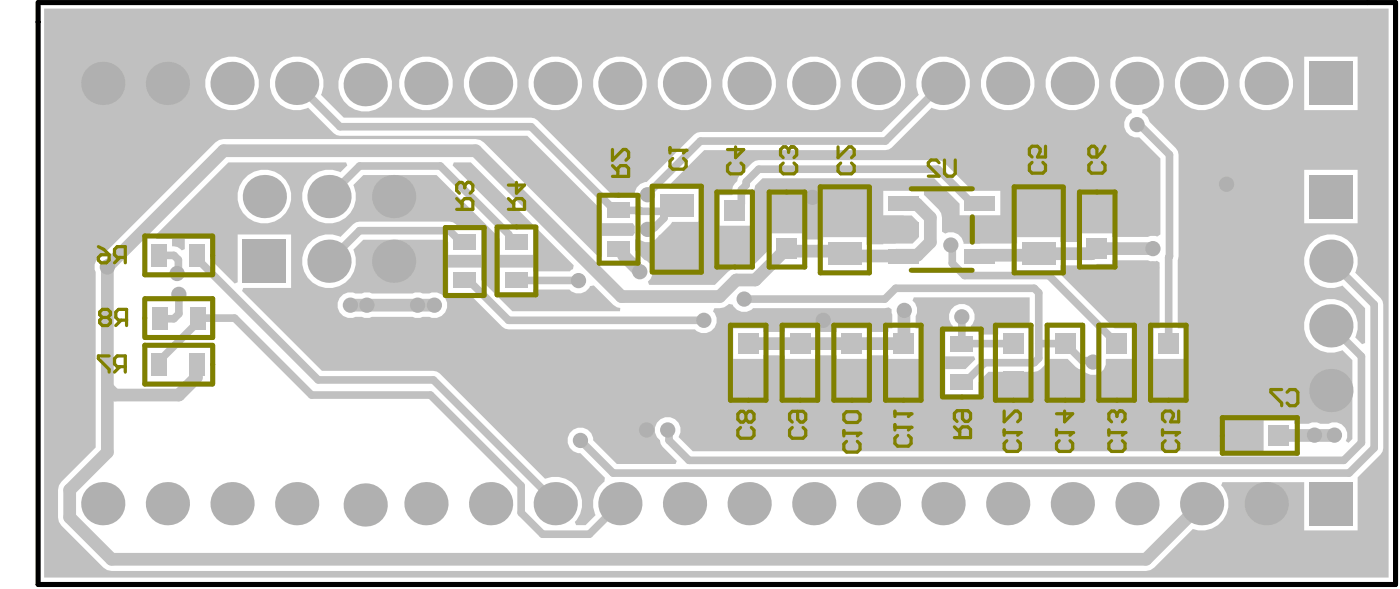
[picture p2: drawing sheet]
<svg xmlns="http://www.w3.org/2000/svg" width="183mm" height="77mm" viewBox="0 0 183 77" stroke-linecap="round" stroke-linejoin="round" font-family="sans-serif">
<path d="M5 .3h177.5v76h-177.5z" fill="none" stroke="#000" stroke-width=".66"/>
<path d="M5.8 1.1h175.8v74.3h-175.8zM170.6 7.4v7h7v-7zM162.1 10.9a3.5 3.5 0 0 0 7 0 3.5 3.5 0 0 0-7 0zM153.6 10.9a3.5 3.5 0 0 0 7.1 0 3.5 3.5 0 0 0-7.1 0zM136.7 10.9a3.6 3.6 0 0 0 7.1 0 3.6 3.6 0 0 0-7.1 0zM128.3 10.9a3.5 3.5 0 0 0 7 0 3.5 3.5 0 0 0-7 0zM36 8.7a3.5 3.5 0 0 0 .1 4.4 3.5 3.5 0 0 0 4.2 1l3.3 3.3 .4 .2 .5 .1h24.5l9.7 9.8v1.6h4.1l.2 .5a1.62 1.62 0 0 1-.2 1.2h-4.1v2.7l-.4 .1-15-15-.5-.3-.6-.1h-33l-.5 .1-.5 .3-14.8 14.7a1.59 1.59 0 0 0-.9 2.2v22.9l-4.5 4.5-.3 .5-.1 .6v3.6l.1 .5 .3 .5 5.5 5.5 .5 .3 .6 .1h135.3l.6-.1 .5-.3 5-5 .7 .2a3.5 3.5 0 0 0 3.6-1.9 3.5 3.5 0 0 0-.6-4l.2-.4h10.7v6.3h7v-7l3-3 .2-.3 .1-.5v-18.7l-.1-.5-.2-.4-3.4-3.3a3.5 3.5 0 0 0-2.6-5 3.5 3.5 0 0 0-4 4 3.5 3.5 0 0 0 4.9 2.7l3 2.9v4.6l-.4 .1-.9-.9a3.5 3.5 0 0 0-2.6-4.9 3.5 3.5 0 0 0-4 4 3.5 3.5 0 0 0 4.9 2.6l1.4 1.3v10.3l-.5 .5-.4-.2a1.66 1.66 0 0 0-.3-2 1.66 1.66 0 0 0-1.9-.3h-1.1l-.5-.1h-.6l-.5 .1h-1.8v-.4h-4v4h-.5h-74.2l-1.9-1.8 .3-.6a1.7 1.7 0 0 0-2.3-1.9 1.7 1.7 0 0 0-.4 2.9l.1 .5 .3 .3 1.8 1.9-.1 .4h-7.7l-3.1-3.1a1.68 1.68 0 0 0-1.7-1.7 1.68 1.68 0 0 0-1.7 1.7 1.68 1.68 0 0 0 1.7 1.7l3.2 3.2-.1 .5a3.4 3.4 0 0 0-1.1 4.4l-1.3 1.3h-1.3l-.1-.5 .2-.2a3.5 3.5 0 0 0 0-4.3 3.5 3.5 0 0 0-4.1-1.1l-13.8-13.7-.4-.3-.4-.1h-14.6l-10.4-10.4 .1-.4h6.3v-7h-7v6.3l-.4 .1-3.2-3.2v-2.6h-3.3v1.3l-.4 .2a1.36 1.36 0 0 0-1.3-.5v-1h-2.1l-.1-.4 9.6-9.6h15.4l.1 .4-.9 .9-.1-.1a3.5 3.5 0 0 0-4.9 2.8 3.5 3.5 0 0 0 4.1 3.9 3.5 3.5 0 0 0 2.6-4.9l1.3-1.3h9.6l8.3 8.2v2.2h4.3v-3.3h-2.2l-8.3-8.4 .2-.4h2.2l13.4 13.4-.1 .5-.4 .3h-4.8v-.5h-4.3v3.4h4.3v-.5h4.8a1.63 1.63 0 0 0 2.7-.4l.5-.1 2.5 2.5 .5 .3 .4 .1v.4h-14.1l-4.1-4v-1.7h-4.3v3.4h2.7l4.4 4.4 .4 .2 .4 .1h24.4l.2 .2a1.68 1.68 0 0 0 2.2-.3 1.68 1.68 0 0 0-.1-2.2l.2-.5 1.3-.1 .6-.4 .5 .1a1.63 1.63 0 0 0 2.7 .4h17.2l.5-.1 .4 .3 .1 .7v1.8h-.5v.4h-2.8v-.4h-4v.4h-2.7v-.4h-4v.4h-2.8v-.4h-4v4h4v-.5h2.8v.5h4v-.5h2.7v.5h4v-.5h2.8v.5h4v-4h-.5v-1.6l.2-.4v-.7l-.2-.6-.4-.3 .2-.5h15.2v3.7l-.2 .4h-3.9v.8h-2.6v-.5h-1v-.7l.2-.2a1.69 1.69 0 0 0-.3-2.3 1.69 1.69 0 0 0-2.3 .2 1.69 1.69 0 0 0 0 2.3v.7h-1v3.3h3.8l.1 .4-1.2 1.3h-2.7v3.3h4.4v-1.6l1.3-1.4h6a2.27 2.27 0 0 0 1.7-1.4l.3-.2h2.3l1.1 1 .4 .3 .5 .1a1.69 1.69 0 0 0 2 .5 1.69 1.69 0 0 0 1-1.9h.1h3.4v-4h-2.3l-7.3-7.2 .2-.4v-.6h4.1l.7-.2h2v-.5h4.6l.4 .1 .8-.1 .4 .3v8.6h-.9v4h4v-4h-.8l.1-22.7-.1-.5-.2-.3-3.4-3.5-.3-.6-.5-.4-.2-.1v-.5a3.5 3.5 0 0 0 2.2-5.4 3.5 3.5 0 0 0-5.8 0 3.5 3.5 0 0 0 2.2 5.4v.5l-.2 .1a1.69 1.69 0 0 0-.7 2 1.69 1.69 0 0 0 1.9 1l2.8 2.8v9.9l-.5 .3-.2-.1h-.6l-.4 .1h-4.6v-.4h-4v1.1h-2.8v-.6h-5.7v.8h-7v-.1a1.66 1.66 0 0 0-2.4-1.2l-.4-.3v-1.8l-.1-.6-.4-.5-1.9-1.8v-.6h-5.3v3.2h3.7l.9 1v1.9l-.8 .8-6 .1v-.9h-5.6v.3h-2.8v-.8h-4v1.8l-2.8 2.7h-1.8l-.6 .1-.5 .4-1.7 1.7h-8.6l-.2-.4a1.64 1.64 0 0 0-.4-2.9l-1.2-1.2v-1.4l.4-.2 .2 .3a1.67 1.67 0 0 0 2.4-.6l1.6-1.5 .2-.3h3.4v-4.3h-3.7l-.2-.4 4.7-4.7h23.7l.5-.1 .3-.2 5.2-5.2a3.5 3.5 0 0 0 5-2.7 3.5 3.5 0 0 0-4-4 3.5 3.5 0 0 0-2.6 5l-4.9 4.8h-23.7l-.5 .1-.3 .3-6.2 6.2h-.3a1.78 1.78 0 0 0-1.3 2h-2.6l-10.1-10.1-.4-.2-.4-.1h-24.5l-3-3a3.5 3.5 0 0 0-1.4-4.5 3.5 3.5 0 0 0-4.6 .8zM111.4 10.9a3.5 3.5 0 0 0 7 0 3.5 3.5 0 0 0-7 0zM102.9 10.9a3.5 3.5 0 0 0 7.1 0 3.5 3.5 0 0 0-7.1 0zM94.5 10.9a3.5 3.5 0 0 0 7 0 3.5 3.5 0 0 0-7 0zM86 10.9a3.5 3.5 0 0 0 7 0 3.5 3.5 0 0 0-7 0zM77.5 10.9a3.5 3.5 0 0 0 7.1 0 3.5 3.5 0 0 0-7.1 0zM69.1 10.9a3.5 3.5 0 0 0 7 0 3.5 3.5 0 0 0-7 0zM60.6 10.9a3.6 3.6 0 0 0 7.1 0 3.6 3.6 0 0 0-7.1 0zM52.2 10.9a3.5 3.5 0 0 0 7 0 3.5 3.5 0 0 0-7 0zM26.8 10.9a3.5 3.5 0 0 0 7.1 0 3.5 3.5 0 0 0-7.1 0zM44.2 11.1a3.5 3.5 0 0 0 7.1 0 3.5 3.5 0 0 0-7.1 0zM94.1 25.5v4h4v-4.2l.6-.7 .1-.4 .9-.9h22.5l3.3 3.3v1.5h5.3v-3.2h-3.6l-3.7-3.6-.4-.3-.4-.1h-23.5l-.4 .1-.4 .3-1.7 1.6-.2 .4-.1 .3a1.71 1.71 0 0 0-.6 1.9zM170.6 22.2v7h7v-7zM31.1 25.7a3.5 3.5 0 0 0 7 0 3.5 3.5 0 0 0-7 0zM40.2 32a3.5 3.5 0 0 0 2.4 5.6 3.5 3.5 0 0 0 3.6-5l1.3-1.3h10.8l.3 .3v1.7h4.3v-3.3h-2.6l-.7-.7-.4-.3-.4-.1h-11.8l-.4 .1-.4 .3-1.7 1.6a3.5 3.5 0 0 0-4.3 1.1zM44.4 38.9a1.67 1.67 0 0 0 .1 2 1.67 1.67 0 0 0 2 .5h.8l.4 .1h.6l.3-.1h5.4l.3 .1 1.8-.1a1.67 1.67 0 0 0 2.4-1.6 1.67 1.67 0 0 0-2.4-1.5h-.8l-.4-.1h-.6l-.3 .1h-5.4l-.3-.1-1.8 .1a1.62 1.62 0 0 0-2.1 .6z" fill="#c0c0c0"/>
<path d="M20.8 33.3h1.9l.6 .6v1.6l-.1 .2M23.4 38.4v2.6l-.7 .6h-1.7l-.1-.1M43 25.7l4-4h10.6l8.9 8.9v.5l.5 .5h.5M60.8 31.6h-.5l-1.5-1.5h-11.8l-4 4M128.2 26.5h-1.1l-4.4-4.4h-23.5l-1.6 1.6v.5l-.7 .6v1.8l-.8 .9M83.9 55.3l.7 .6v.2" fill="none" stroke="#c0c0c0" stroke-width="1"/>
<path d="M80.4 32.5h1l.2 .1v.8l2.1 2.1M118.2 26.5l.1 .1h1.6l1.8 1.8v3.2l-1.7 1.7h-2.8l-.1 .1h-6.3l-.6-.6h-7l-.3-.3-4.1 4.1h-2.5l-2.2 2.1h-12.8l-19.1-19h-33l-15.2 15.2v24.2l-4.9 4.9v3.6l5.5 5.4h135.3l7.2-7.2M143.5 32.5l-.7 .6h-7l-.2 .2h-7.3l-.1 .1M150.7 35h.1M25.8 47.6l-.1 .2v1.5l-2.3 2.3h-8.4l-1-1M97.9 44.9h6.8M118.3 40.5l-.1 4.4h-6.8" fill="none" stroke="#c0c0c0" stroke-width="1.7"/>
<circle cx="83.7" cy="35.5" r=".83" fill="#c0c0c0"/>
<path d="M45.8 39.8h11M143.5 32.5h7.3M104.7 44.9h6.7M174.5 56.8l-7.2 .1" fill="none" stroke="#c0c0c0" stroke-width="1.7"/>
<g fill="none" stroke="#c0c0c0" stroke-width="1">
<path d="M38.8 10.9l5.7 5.6h25l10.9 11 6.4 .1M123.3 10.9l-7.5 7.5h-24.2l-6.9 6.9v.1M148.7 16.3h.3l3.9 3.9-.1 24.7M25.8 33.3v.5l15.8 15.8h15.1l15.9 15.9v.3M60.8 36.6h.5l5.2 5.2h25.6M67.5 36.6h8.2M88.5 26.8l-.8 .8h-.6l-.3 .2v.7l-1.2 1.3h-.7l-.2 .2M97.3 39.1h18.4l1.4-1.5h18.2l.5 .6v8.6l-.5 .6h-6.5l-2.5 2.5h-.5M124.3 32l.2 .2v2.2l1.6 1.6h11.1l8.9 8.9M174.1 34.1l5.6 5.7v18.7l-3.3 3.3h-96.2l-4.3-4.3M20.8 47.6l.5-.5v-.5l4.6-4.6v-.5h4.8l10 10.1h15.6l11.9 11.8v3.6l2.8 2.8h6.1l4-4M125.8 41.4v3.5h6.7"/>
<path d="M135.8 44.9h3.5l2.2 2.2h1.3l.1 .2M174.1 42.5l3.9 4v11.3l-2.3 2.3h-85.6l-2.6-2.6v-1.2l-.2-.2"/>
</g>
<g fill="#b0b0b0">
<circle cx="23.2" cy="35.7" r="1"/>
<circle cx="23.4" cy="38.4" r="1"/>
<circle cx="14" cy="34.9" r="1"/>
<circle cx="106.2" cy="25.8" r="1"/>
<circle cx="84.6" cy="56.1" r="1"/>
<circle cx="160.4" cy="24.1" r="1"/>
<circle cx="107.7" cy="41.8" r="1"/>
<circle cx="118.3" cy="40.5" r="1"/>
<circle cx="83.7" cy="35.5" r="1"/>
<circle cx="150.8" cy="32.5" r="1"/>
<circle cx="56.8" cy="39.8" r="1"/>
<circle cx="54.6" cy="39.8" r="1"/>
<circle cx="45.8" cy="39.8" r="1"/>
<circle cx="48" cy="39.8" r="1"/>
<circle cx="174.5" cy="56.8" r="1"/>
<circle cx="171.9" cy="56.8" r="1"/>
<circle cx="84.7" cy="25.4" r="1"/>
<circle cx="84.7" cy="30" r="1"/>
<circle cx="97.3" cy="39.1" r="1"/>
<circle cx="125.8" cy="41.4" r="1"/>
<circle cx="148.7" cy="16.3" r="1"/>
<circle cx="124.3" cy="32" r="1"/>
<circle cx="142.9" cy="47.3" r="1"/>
<circle cx="87.3" cy="56.1" r="1"/>
<circle cx="75.9" cy="57.5" r="1"/>
<circle cx="92.1" cy="41.8" r="1"/>
<circle cx="75.7" cy="36.6" r="1"/>
<circle cx="13.4" cy="65.8" r="2.83"/>
<circle cx="13.4" cy="10.9" r="2.83"/>
<circle cx="21.9" cy="65.8" r="2.83"/>
<circle cx="21.9" cy="10.9" r="2.83"/>
<circle cx="30.3" cy="65.8" r="2.83"/>
<circle cx="30.3" cy="10.9" r="2.83"/>
<circle cx="34.6" cy="25.7" r="2.83"/>
<circle cx="38.8" cy="10.9" r="2.83"/>
<circle cx="38.8" cy="65.8" r="2.83"/>
<circle cx="43" cy="34.1" r="2.83"/>
<circle cx="43" cy="25.7" r="2.83"/>
<circle cx="47.8" cy="11.1" r="2.83"/>
<circle cx="47.8" cy="65.9" r="2.83"/>
<circle cx="51.5" cy="34.1" r="2.83"/>
<circle cx="51.5" cy="25.7" r="2.83"/>
<circle cx="55.7" cy="10.9" r="2.83"/>
<circle cx="55.7" cy="65.8" r="2.83"/>
<circle cx="64.2" cy="10.9" r="2.83"/>
<circle cx="64.2" cy="65.8" r="2.83"/>
<circle cx="72.6" cy="65.8" r="2.83"/>
<circle cx="72.6" cy="10.9" r="2.83"/>
<circle cx="81.1" cy="10.9" r="2.83"/>
<circle cx="81.1" cy="65.8" r="2.83"/>
<circle cx="89.5" cy="10.9" r="2.83"/>
<circle cx="89.5" cy="65.8" r="2.83"/>
<circle cx="98" cy="10.9" r="2.83"/>
<circle cx="98" cy="65.8" r="2.83"/>
<circle cx="106.4" cy="10.9" r="2.83"/>
<circle cx="106.4" cy="65.8" r="2.83"/>
<circle cx="114.9" cy="65.8" r="2.83"/>
<circle cx="123.3" cy="65.8" r="2.83"/>
<circle cx="131.8" cy="65.8" r="2.83"/>
<circle cx="140.2" cy="65.8" r="2.83"/>
<circle cx="148.7" cy="65.8" r="2.83"/>
<circle cx="157.1" cy="65.8" r="2.83"/>
<circle cx="165.6" cy="65.8" r="2.83"/>
<circle cx="174.1" cy="51" r="2.83"/>
<circle cx="174.1" cy="42.5" r="2.83"/>
<circle cx="174.1" cy="34.1" r="2.83"/>
<circle cx="114.9" cy="10.9" r="2.83"/>
<circle cx="123.3" cy="10.9" r="2.83"/>
<circle cx="131.8" cy="10.9" r="2.83"/>
<circle cx="140.2" cy="10.9" r="2.83"/>
<circle cx="148.7" cy="10.9" r="2.83"/>
<circle cx="157.1" cy="10.9" r="2.83"/>
<circle cx="165.6" cy="10.9" r="2.83"/>
</g>
<g fill="#b0b0b0">
<path d="M31.7 31.3h5.7v5.6h-5.7z" fill-rule="evenodd"/>
<path d="M171.2 62.9h5.7v5.7h-5.7z" fill-rule="evenodd"/>
<path d="M171.2 22.8h5.7v5.7h-5.7z" fill-rule="evenodd"/>
<path d="M171.2 8.1h5.7v5.6h-5.7z" fill-rule="evenodd"/>
</g>
<g fill="#c0c0c0">
<path d="M165.9 55.6h2.7v2.6h-2.7z" fill-rule="evenodd"/>
<path d="M116.2 29h4v1.9h-4z" fill-rule="evenodd"/>
<path d="M116.2 25.6h4v1.8h-4z" fill-rule="evenodd"/>
<path d="M126.2 32.5h4v1.9h-4z" fill-rule="evenodd"/>
<path d="M126.2 25.6h4v1.8h-4z" fill-rule="evenodd"/>
<path d="M94.8 26.1h2.6v2.7h-2.6z" fill-rule="evenodd"/>
<path d="M59.3 30.6h3v2h-3z" fill-rule="evenodd"/>
<path d="M66 30.6h3v2h-3z" fill-rule="evenodd"/>
<path d="M19.8 31.9h2v2.9h-2z" fill-rule="evenodd"/>
<path d="M19.9 40h2v3h-2z" fill-rule="evenodd"/>
<path d="M94.8 31.1h2.6v2.7h-2.6z" fill-rule="evenodd"/>
<path d="M160.9 55.6h2.7v2.6h-2.7z" fill-rule="evenodd"/>
<path d="M108.3 25.3h4.3v3h-4.3z" fill-rule="evenodd"/>
<path d="M108.3 31.6h4.3v3h-4.3z" fill-rule="evenodd"/>
<path d="M133.7 25.3h4.3v3h-4.3z" fill-rule="evenodd"/>
<path d="M133.7 31.6h4.3v3h-4.3z" fill-rule="evenodd"/>
<path d="M116.2 32.5h4v1.9h-4z" fill-rule="evenodd"/>
<path d="M86.3 25.3h4.4v3h-4.4z" fill-rule="evenodd"/>
<path d="M79.4 31.5h3v2h-3z" fill-rule="evenodd"/>
<path d="M59.3 35.6h3v2h-3z" fill-rule="evenodd"/>
<path d="M24.8 31.9h2v2.9h-2z" fill-rule="evenodd"/>
<path d="M24.8 46.1h2v3h-2z" fill-rule="evenodd"/>
<path d="M19.8 46.1h2v3h-2z" fill-rule="evenodd"/>
<path d="M24.9 40h2v3h-2z" fill-rule="evenodd"/>
<path d="M101.5 31.1h2.7v2.7h-2.7z" fill-rule="evenodd"/>
<path d="M151.5 48.5h2.7v2.7h-2.7z" fill-rule="evenodd"/>
<path d="M144.7 48.5h2.7v2.7h-2.7z" fill-rule="evenodd"/>
<path d="M138 48.5h2.6v2.7h-2.6z" fill-rule="evenodd"/>
<path d="M131.2 48.5h2.7v2.7h-2.7z" fill-rule="evenodd"/>
<path d="M116.8 48.5h2.7v2.7h-2.7z" fill-rule="evenodd"/>
<path d="M110.1 48.5h2.6v2.7h-2.6z" fill-rule="evenodd"/>
<path d="M103.3 48.5h2.7v2.7h-2.7z" fill-rule="evenodd"/>
<path d="M96.6 48.5h2.6v2.7h-2.6z" fill-rule="evenodd"/>
<path d="M142.1 26.1h2.7v2.7h-2.7z" fill-rule="evenodd"/>
<path d="M101.5 26.1h2.7v2.7h-2.7z" fill-rule="evenodd"/>
<path d="M86.3 31.6h4.4v3h-4.4z" fill-rule="evenodd"/>
<path d="M116.8 43.5h2.7v2.7h-2.7z" fill-rule="evenodd"/>
<path d="M110.1 43.5h2.6v2.7h-2.6z" fill-rule="evenodd"/>
<path d="M103.3 43.5h2.7v2.7h-2.7z" fill-rule="evenodd"/>
<path d="M96.6 43.5h2.6v2.7h-2.6z" fill-rule="evenodd"/>
<path d="M142.1 31.1h2.7v2.7h-2.7z" fill-rule="evenodd"/>
<path d="M66 35.6h3v2h-3z" fill-rule="evenodd"/>
<path d="M79.4 26.5h3v2h-3z" fill-rule="evenodd"/>
<path d="M124.3 48.9h3v2h-3z" fill-rule="evenodd"/>
<path d="M124.3 43.9h3v2h-3z" fill-rule="evenodd"/>
<path d="M131.2 43.5h2.7v2.7h-2.7z" fill-rule="evenodd"/>
<path d="M138 43.5h2.6v2.7h-2.6z" fill-rule="evenodd"/>
<path d="M144.7 43.5h2.7v2.7h-2.7z" fill-rule="evenodd"/>
<path d="M151.5 43.5h2.7v2.7h-2.7z" fill-rule="evenodd"/>
</g>
<g fill="none" stroke="#808000" stroke-width=".66">
<path d="M18.9 39v5.1M19 39h8.8v5.1h-8.8M27.7 30.8h-8.8v5.1h8.8M27.8 30.8v5.1M58.2 38.6h5.1M58.2 38.5v-8.8h5.1v8.8M65 29.6h5.1M65 29.7v8.8h5.1v-8.8M78.4 25.5h5M78.4 25.6v8.8h5v-8.8M85.3 35.5v-11.2h6.4v11.2h-6.4M93.7 25.1h4.7v9.8h-4.7z"/>
<path d="M100.6 25.1h4.6v9.8h-4.6zM113.7 24.4h-6.4v11.2h6.4v-11.1M119.2 35.3h7.9M119.2 24.7h8M127.2 28.3v3.3M139.1 24.4h-6.5v11.2h6.5v-11.1M141.2 25.1h4.6v9.8h-4.6zM27.7 45.1h-8.8v5h8.8M27.8 45.1v5M95.5 42.5h4.7v9.8h-4.7zM102.3 42.5h4.6v9.8h-4.6zM109 42.5h4.7v9.8h-4.7z"/>
<path d="M115.8 42.5h4.7v9.8h-4.7zM123.3 51.8h5M123.3 51.8v-8.8h5v8.8M130.2 42.5h4.6v9.8h-4.6zM136.9 42.5h4.7v9.8h-4.7zM143.7 42.5h4.7v9.8h-4.7zM150.5 42.5h4.6v9.8h-4.6zM159.9 54.5h9.8v4.7h-9.8z"/>
</g>
<g fill="none" stroke="#808000" stroke-width=".42">
<path d="M12.9 33.6l.3-.3h1.1v.7l-.4 .3h-.7l-.3-.3zM12.9 32.2l.7 .4 .7 .7M15.7 33.6l-.7 .7M16.4 33.6h-1.1l-.3-.3v-.7l.3-.4h1.1v2.1M59.7 27.3h2.1v-1l-.3-.4h-.7l-.4 .4v1M59.7 25.9l.7 .7M61.1 23.8h.4l.3 .4v.7l-.3 .3M66.5 27.3h2.1v-1l-.4-.4h-.7l-.3 .4v1M66.5 25.9l.7 .7M67.5 23.8v1.4l1.1-1h-2.1M122.8 21.2l-.3-.3h-.7l-.4 .3v.4l1.4 1.4h-1.4M123.5 20.9v1.8l.4 .3h.7l.3-.3v-1.8"/>
<path d="M13.4 41.5l-.4-.4v-.4l.4-.3h.7l.3 .3v.4l-.3 .4M13.4 41.5l-.4 .3v.4l.4 .3h.7l.3-.3v-.4l-.3-.3M13.4 41.5h.7M14.3 46.5h-1.4v.3l1.4 1.4v.4M15.7 47.9l-.7 .7M15.9 41.8l-.8 .7M16.4 47.9h-1.1l-.3-.4v-.7l.3-.3h1.1v2.1M16.6 41.8h-1.1l-.4-.3v-.8l.4-.3h1.1v2.1M124.8 57.1h2.1v-1l-.3-.4h-.7l-.4 .4v1M124.8 55.7l.7 .7M125.9 53.6v1.1l.3 .3h.4l.3-.3v-.7l-.3-.4h-1.4l-.4 .4v.7l.4 .3M167.6 50.9h-1.4v.3l1.4 1.4v.4"/>
<path d="M168.3 51.2l.4-.3h.7l.3 .3v1.4l-.3 .4h-.7l-.4-.4"/>
</g>
<circle cx="61.1" cy="23.8" r=".21" fill="#808000"/>
<path d="M80.1 19.5v1.4l1.4-1.4h.4l.3 .4v.7l-.3 .3M60.8 24.2v.3M60.8 24.2l-.4-.4h-.3l-.4 .4v.7l.4 .3M61.1 23.8l-.3 .4M80.1 23h2.1v-1l-.3-.4h-.7l-.4 .4v1M80.1 21.6l.7 .7M152 56.1v.7M152 56.5h2.1M152.4 57.5l-.4 .4v.7l.4 .3h1.4l.3-.3v-.7l-.3-.4" fill="none" stroke="#808000" stroke-width=".42"/>
<circle cx="154.1" cy="56.5" r=".21" fill="#808000"/>
<path d="M138.2 56.1v.7M138.2 56.5h2.1M138.5 57.5l-.3 .4v.7l.3 .3h1.4l.4-.3v-.7l-.4-.4M154.1 56.5l-.3 .3M154.1 53.7v1.4h-1l.3-.7v-.4l-.3-.3h-.7l-.4 .3v.7l.4 .4" fill="none" stroke="#808000" stroke-width=".42"/>
<circle cx="140.3" cy="56.5" r=".21" fill="#808000"/>
<path d="M139.2 53.7v1.4l1.1-1.1h-2.1M140.3 56.5l-.4 .3M145 56.1v.7M145 56.5h2.1M145.4 57.5l-.4 .4v.7l.4 .3h1.4l.3-.3v-.7l-.3-.4" fill="none" stroke="#808000" stroke-width=".42"/>
<circle cx="147.1" cy="56.5" r=".21" fill="#808000"/>
<path d="M146.4 53.7h.4l.3 .3v.7l-.3 .4M147.1 56.5l-.3 .3" fill="none" stroke="#808000" stroke-width=".42"/>
<circle cx="146.4" cy="53.7" r=".21" fill="#808000"/>
<path d="M131.3 56.1v.7M131.3 56.5h2.1M131.7 57.5l-.4 .4v.7l.4 .3h1.4l.3-.3v-.7l-.3-.4M146.1 54v.4M146.1 54l-.4-.3h-.3l-.4 .3v.7l.4 .4M146.4 53.7l-.3 .3" fill="none" stroke="#808000" stroke-width=".42"/>
<circle cx="133.4" cy="56.5" r=".21" fill="#808000"/>
<path d="M117 55.4v.7M117 55.8h2.2M117.4 56.9l-.4 .3v.7l.4 .4h1.4l.4-.4v-.7l-.4-.3M131.3 53.7v1.4l1.4-1.4h.4l.3 .3v.7l-.3 .4M133.4 56.5l-.3 .3" fill="none" stroke="#808000" stroke-width=".42"/>
<circle cx="119.2" cy="55.8" r=".21" fill="#808000"/>
<path d="M117 53.7v.7M117 54h2.2M119.2 55.8l-.4 .3" fill="none" stroke="#808000" stroke-width=".42"/>
<circle cx="119.2" cy="54" r=".21" fill="#808000"/>
<path d="M110.4 56.2v.7M110.4 56.6h2.1M110.7 57.6l-.3 .4v.7l.3 .3h1.4l.4-.3v-.7l-.4-.4M119.2 54l-.4 .4" fill="none" stroke="#808000" stroke-width=".42"/>
<circle cx="112.5" cy="56.6" r=".21" fill="#808000"/>
<g fill="none" stroke="#808000" stroke-width=".42">
<path d="M96.2 19.2v1.4l1.1-1.1h-2.2M103.5 19.2h.3l.4 .3v.7l-.4 .4M136.7 19.1v1.4h-1l.3-.7v-.4l-.3-.3h-.7l-.4 .3v.7l.4 .4M142.4 19.4l.4-.3h.3l.4 .3v1.1h-.7l-.4-.4zM144.5 19.1l-.3 .7-.7 .7M95.5 21.3l-.4 .3v.7l.4 .4h1.4l.4-.4v-.7l-.4-.3M102.4 21.3l-.3 .3v.7l.3 .4h1.4l.4-.4v-.7l-.4-.3M135 21.2l-.4 .4v.7l.4 .3h1.4l.3-.3v-.7l-.3-.4M142.8 21.2l-.4 .4v.7l.4 .3h1.4l.3-.3v-.7l-.3-.4M96.8 55.8l-.3 .4v.7l.3 .3h1.5l.3-.3v-.7l-.3-.4M97.6 54.1l-.4-.4h-.4l-.3 .4v.7l.3 .3h.4l.4-.3M97.6 54.1l.3-.4h.4l.3 .4v.7l-.3 .3h-.4l-.3-.3"/>
<path d="M97.6 54.1v.7M103.6 55.8l-.3 .4v.7l.3 .3h1.4l.4-.3v-.7l-.4-.4M104.3 53.7v1.1l.4 .3h.3l.4-.3v-.7l-.4-.4h-1.4l-.3 .4v.7l.3 .3M110.4 54.1l.3-.3h1.4l.4 .3v.7l-.4 .4h-1.4l-.3-.4zM112.5 56.6l-.4 .3"/>
</g>
<circle cx="103.5" cy="19.2" r=".21" fill="#808000"/>
<path d="M87.6 19.3v.7M87.6 19.6h2.1M103.1 19.5v.4M103.1 19.5l-.3-.3h-.4l-.3 .3v.7l.3 .4M103.5 19.2l-.4 .3M109.6 19.2v1.4l1.4-1.4h.4l.3 .3v.7l-.3 .4M88 20.7l-.4 .3v.7l.4 .4h1.4l.3-.4v-.7l-.3-.3M110 21.3l-.4 .3v.7l.4 .4h1.4l.3-.4v-.7l-.3-.3" fill="none" stroke="#808000" stroke-width=".42"/>
<circle cx="89.7" cy="19.6" r=".21" fill="#808000"/>
<path d="M89.7 19.6l-.3 .4" fill="none" stroke="#808000" stroke-width=".42"/>
</svg>
